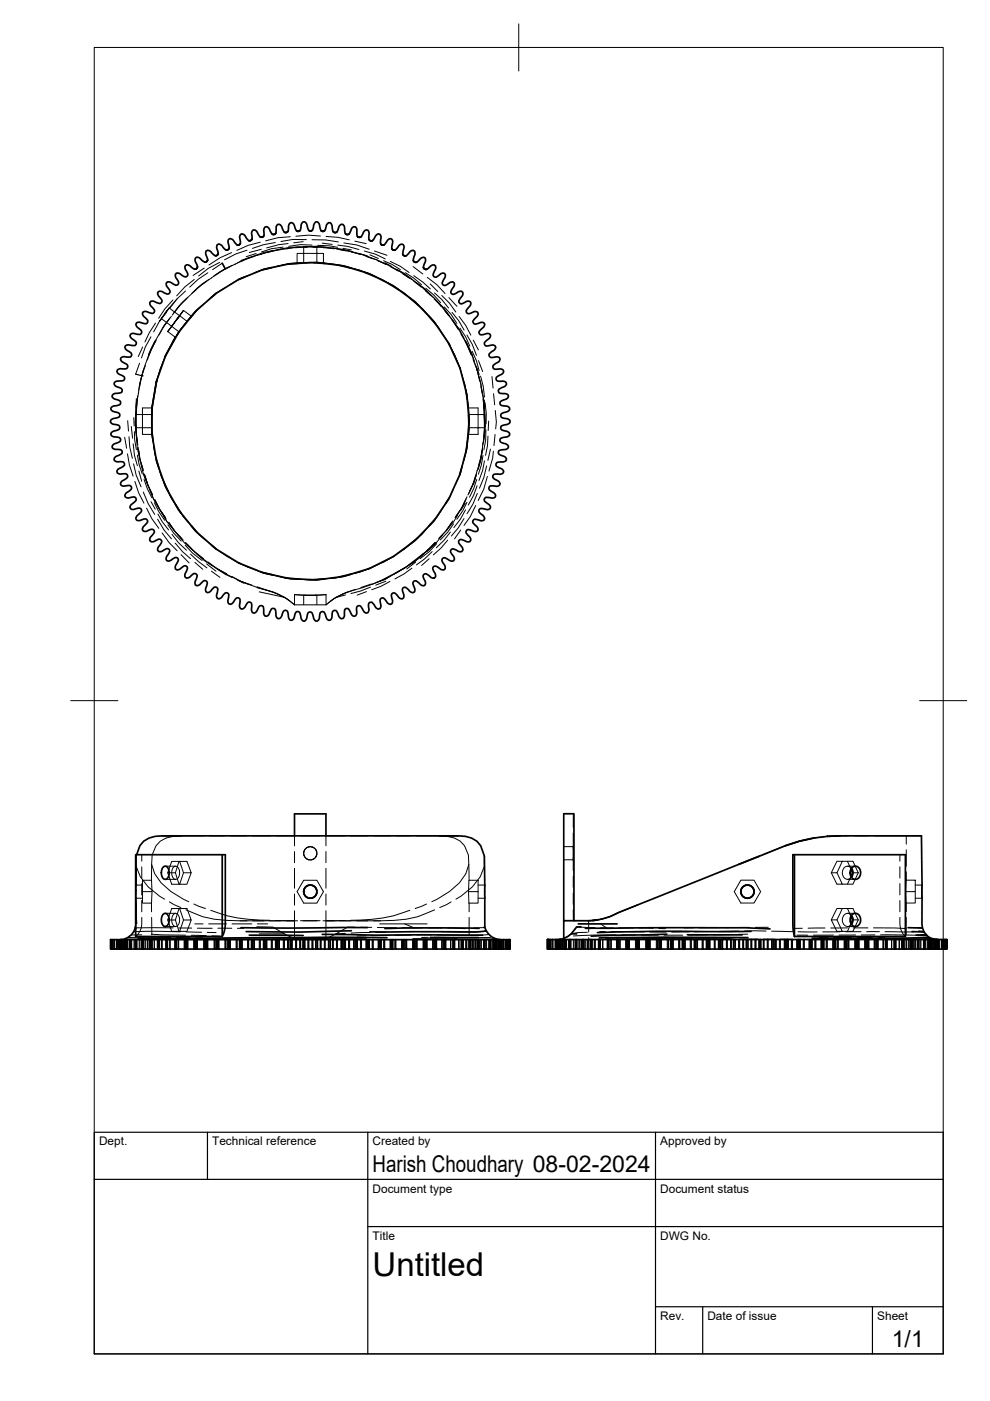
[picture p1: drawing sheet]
<svg xmlns="http://www.w3.org/2000/svg" width="210mm" height="297mm" viewBox="0 0 210 297" stroke-linecap="round" stroke-linejoin="round" font-family="sans-serif">
<defs><g id="words">
<text font-size="7" x="79" y="270.6">Untitled</text>
<g font-size="4.9">
<text x="79" y="248.5">Harish Choudhary 08-02-2024</text>
<text x="189.1" y="285.7">1/1</text>
</g>
<g font-size="2.5">
<text x="21" y="242.9">Dept.</text>
<text x="45" y="242.9">Technical reference</text>
<text x="79" y="242.9">Created by</text>
<text x="140" y="242.9">Approved by</text>
<text x="79" y="252.8">Document type</text>
<text x="140" y="252.8">Document status</text>
<text x="79" y="262.9">Title</text>
<text x="140" y="262.9">DWG No.</text>
<text x="140" y="279.9">Rev.</text>
<text x="150" y="279.9">Date of issue</text>
<text x="186" y="279.9">Sheet</text>
</g>
</g></defs>
<!-- layer: Visible -->
<g fill="none" stroke="#000" stroke-width=".36">
<path d="M35.5 59.8h.6l1.2 .7 .2-.1 .3-.2 .1-.4-.6-.8a.63 .63 0 0 1 0-1 .63 .63 0 0 1 .9 .1l1.1 .6a.56 .56 0 0 0 .5-.4 .56 .56 0 0 0-.1-.5l-.4-.6a.63 .63 0 0 1 .1-.9 .63 .63 0 0 1 .9 .1l.9 .7 .4-.1 .3-.5-.4-.9a.63 .63 0 0 1 .1-1 .63 .63 0 0 1 .9 .2l1 .8a.67 .67 0 0 0 .6-.5 .67 .67 0 0 0-.3-.7 .69 .69 0 0 1-.2-.9 .69 .69 0 0 1 .8-.3l1.3 1 .4-.2 .1-.6a1.08 1.08 0 0 1 .1-1.7l.6 .3 1 1 .6-.1 .1-.7a1.06 1.06 0 0 1 .2-1.6l.6 .2 1 1.2a.56 .56 0 0 0 .6-.8l-.2-.7a.63 .63 0 0 1 .4-.9 .63 .63 0 0 1 .8 .5l.8 .9a.57 .57 0 0 0 .6-.7v-.7a.63 .63 0 0 1 .3-.8 .63 .63 0 0 1 .8 .5l.8 1 .5-.1 .2-.6a1.05 1.05 0 0 1 .5-1.5l.5 .3 .7 1.2 .3 .1 .5-.3v-1a.63 .63 0 0 1 .5-.8 .63 .63 0 0 1 .8 .5l.5 1.2a.68 .68 0 0 0 .8-.2 .68 .68 0 0 0 .1-.8 .69 .69 0 0 1 .1-.9 .69 .69 0 0 1 .9 .1l.7 1.5a.67 .67 0 0 0 .8-.1 .67 .67 0 0 0 .1-.8 .68 .68 0 0 1 .2-.9 .68 .68 0 0 1 .9 .1l.6 1.6h.6l.3-.5a1.05 1.05 0 0 1 .9-1.3l.4 .4 .4 1.4a.65 .65 0 0 0 .8 0 .65 .65 0 0 0 .2-.7 .73 .73 0 0 1 .3-.8 .73 .73 0 0 1 .8 0l.4 1.7a.65 .65 0 0 0 .8 .1 .65 .65 0 0 0 .3-.7 .7 .7 0 0 1 .4-.8 .7 .7 0 0 1 .9 .2l.1 1.2 .3 .6h.3l.4-.1 .4-1a.62 .62 0 0 1 .7-.5 .62 .62 0 0 1 .5 .8l.1 1.3a.68 .68 0 0 0 .7 .1 .68 .68 0 0 0 .4-.7 .68 .68 0 0 1 .5-.8 .68 .68 0 0 1 .8 .4l.1 1.7a.56 .56 0 0 0 1-.2l.3-.6a.63 .63 0 0 1 .8-.5 .63 .63 0 0 1 .4 .9l-.1 1.2a.67 .67 0 0 0 .8 .2 .67 .67 0 0 0 .4-.6 .71 .71 0 0 1 .5-.6 .71 .71 0 0 1 .8 .2l-.1 1a.72 .72 0 0 0 .4 1.2l.4-.2 .6-.7a.63 .63 0 0 1 .9-.4 .63 .63 0 0 1 .2 .9l-.2 1.2 .3 .3h.5l.6-.7a.63 .63 0 0 1 .9-.3 .63 .63 0 0 1 .2 .9l-.3 1.1 .2 .3 .5 .1a2.89 2.89 0 0 1 1.6-1l.2 .1 .1 .4-.4 1.7a.68 .68 0 0 0 .6 .3 .68 .68 0 0 0 .6-.4 .69 .69 0 0 1 .8-.5 .69 .69 0 0 1 .6 .6l-.6 1.5 .1 .3 .6 .1 .8-.5a.63 .63 0 0 1 1-.2 .63 .63 0 0 1 0 1l-.6 1 .2 .3 .5 .2 .9-.5a.63 .63 0 0 1 .9-.1 .63 .63 0 0 1 0 1l-.6 .9 .1 .4 .5 .2 .9-.5a.63 .63 0 0 1 .9 0 .63 .63 0 0 1-.1 1l-.6 .9 .1 .4 .5 .2 .9-.4a.63 .63 0 0 1 .9 0 .63 .63 0 0 1-.2 1l-.7 1a.56 .56 0 0 0 .9 .4l.7-.2a.63 .63 0 0 1 .9 .1 .63 .63 0 0 1-.3 .9l-.7 .8v.4l.4 .3 1.1-.3a.62 .62 0 0 1 .9 .2 .62 .62 0 0 1-.3 .9l-.8 .9a.57 .57 0 0 0 .8 .6l.6-.2a.62 .62 0 0 1 .9 .2 .62 .62 0 0 1-.3 .9l-.9 .8a.67 .67 0 0 0 .4 .7 .67 .67 0 0 0 .7-.1 .73 .73 0 0 1 .8-.2 .73 .73 0 0 1 .5 .7l-.3 .4-1.1 .8a.55 .55 0 0 0 .4 .8l.7-.1a.72 .72 0 0 1 .8-.1 .72 .72 0 0 1 .4 .8l-.3 .3-1.1 .8a.55 .55 0 0 0 0 .6 .55 .55 0 0 0 .6 .2l.7-.1a.63 .63 0 0 1 .8 .4 .63 .63 0 0 1-.5 .8l-.9 .6-.1 .5 .3 .3h1a.63 .63 0 0 1 .9 .5 .63 .63 0 0 1-.6 .7l-1.1 .6a.67 .67 0 0 0 .2 .8 .67 .67 0 0 0 .8 0l.5 .1a.6 .6 0 0 1 .6 .6 .6 .6 0 0 1-.6 .6l-1.1 .4-.1 .5 .3 .4 1 .1a.63 .63 0 0 1 .8 .6 .63 .63 0 0 1-.7 .6l-1.1 .5a.66 .66 0 0 0 .1 .7 .66 .66 0 0 0 .7 .2 .73 .73 0 0 1 .8 .2 .73 .73 0 0 1 .1 .8l-.9 .4a.75 .75 0 0 0-.9 .5l.2 .6 1 .2a.63 .63 0 0 1 .7 .7 .63 .63 0 0 1-.8 .6l-1.2 .3a.67 .67 0 0 0 0 .7 .67 .67 0 0 0 .7 .3 .68 .68 0 0 1 .9 .3 .68 .68 0 0 1-.3 .9l-1.6 .4a.67 .67 0 0 0 0 .7 .67 .67 0 0 0 .6 .3 .69 .69 0 0 1 .8 .4 .69 .69 0 0 1-.2 .9l-1.7 .2a.56 .56 0 0 0 .3 1l.6 .2a.63 .63 0 0 1 .5 .8 .63 .63 0 0 1-.8 .4h-1.1l-.3 .3 .1 .6 .9 .5a.63 .63 0 0 1 .5 .8 .63 .63 0 0 1-.9 .4h-1.2a.67 .67 0 0 0-.2 .7 .67 .67 0 0 0 .6 .5 .73 .73 0 0 1 .7 .4 .73 .73 0 0 1-.2 .8h-1.8a.55 .55 0 0 0-.2 .8l.5 .4a.72 .72 0 0 1 .6 .5 .72 .72 0 0 1-.2 .8l-1.8-.2a.65 .65 0 0 0-.4 .7 .65 .65 0 0 0 .6 .6 .72 .72 0 0 1 .6 .5 .72 .72 0 0 1-.3 .8h-.4l-1.3-.3a.56 .56 0 0 0-.5 .4 .56 .56 0 0 0 .3 .6l.5 .5a.63 .63 0 0 1 .3 .9 .63 .63 0 0 1-.9 .1l-1.3-.3a.57 .57 0 0 0 0 1l.4 .5a.63 .63 0 0 1 .2 .9 .63 .63 0 0 1-.9 .1l-1.2-.4a.67 .67 0 0 0-.4 .6 .67 .67 0 0 0 .5 .6 .7 .7 0 0 1 .5 .7 .7 .7 0 0 1-.5 .7l-.9-.4a.81 .81 0 0 0-1.1-.1l-.2 .6 .6 .8a.63 .63 0 0 1 .1 .9 .63 .63 0 0 1-.9 0l-1-.6-.4 .1-.2 .6 .5 .9a.63 .63 0 0 1 .1 .9 .63 .63 0 0 1-1-.1l-1.1-.6a.56 .56 0 0 0-.4 .4 .56 .56 0 0 0 .1 .6l.3 .5a.63 .63 0 0 1 0 1 .63 .63 0 0 1-1-.2l-.9-.6h-.3l-.3 .5 .4 1a.63 .63 0 0 1-.1 .9 .63 .63 0 0 1-.9-.2l-1-.8a.67 .67 0 0 0-.6 .5 .67 .67 0 0 0 .3 .7 .69 .69 0 0 1 .2 .9 .69 .69 0 0 1-.8 .4l-1.3-1.1-.5 .3v.6a1.08 1.08 0 0 1-.2 1.6l-.6-.3-.9-1-.6 .2-.1 .6a1.06 1.06 0 0 1-.2 1.7l-.6-.3-1-1.1a.56 .56 0 0 0-.6 .8l.1 .6a.63 .63 0 0 1-.3 .9 .63 .63 0 0 1-.8-.4l-.8-1a.57 .57 0 0 0-.7 .7l.1 .7a.63 .63 0 0 1-.4 .8 .63 .63 0 0 1-.8-.4l-.7-1.1-.5 .1-.2 .6a1.05 1.05 0 0 1-.5 1.6l-.6-.4-.6-1.2-.4-.1-.4 .4-.1 1a.63 .63 0 0 1-.5 .8 .63 .63 0 0 1-.7-.6l-.6-1.1a.68 .68 0 0 0-.7 .2 .68 .68 0 0 0-.1 .7 .69 .69 0 0 1-.2 .9 .69 .69 0 0 1-.9 0l-.7-1.6a.67 .67 0 0 0-.7 .2 .67 .67 0 0 0-.1 .7 .68 .68 0 0 1-.3 .9 .68 .68 0 0 1-.8-.1l-.7-1.6h-.6l-.2 .5a1.05 1.05 0 0 1-.9 1.4l-.4-.5-.4-1.4a.65 .65 0 0 0-.8 0 .65 .65 0 0 0-.2 .7 .73 .73 0 0 1-.3 .8 .73 .73 0 0 1-.8 0l-.4-1.7a.65 .65 0 0 0-.8-.1 .65 .65 0 0 0-.4 .7 .7 .7 0 0 1-.3 .8 .7 .7 0 0 1-.9-.2l-.1-1.2-.3-.5-.4-.1-.3 .2-.4 .9a.62 .62 0 0 1-.7 .5 .62 .62 0 0 1-.5-.8l-.1-1.2a.68 .68 0 0 0-.8-.1 .68 .68 0 0 0-.3 .6 .68 .68 0 0 1-.5 .8 .68 .68 0 0 1-.8-.4l-.1-1.6a.56 .56 0 0 0-1 .1l-.3 .6a.63 .63 0 0 1-.8 .5 .63 .63 0 0 1-.4-.9v-1.2a.67 .67 0 0 0-.7-.2 .67 .67 0 0 0-.4 .6 .71 .71 0 0 1-.5 .7 .71 .71 0 0 1-.8-.3v-1a.72 .72 0 0 0-.4-1.1l-.3 .1-.6 .7a.63 .63 0 0 1-.9 .4 .63 .63 0 0 1-.2-.9l.2-1.1-.3-.4h-.5l-.7 .8a.63 .63 0 0 1-.9 .3 .63 .63 0 0 1-.2-1l.4-1-.2-.4-.5-.1a2.89 2.89 0 0 1-1.6 1.1l-.3-.2-.1-.4 .5-1.7a.68 .68 0 0 0-.7-.3 .68 .68 0 0 0-.6 .5 .69 .69 0 0 1-.7 .5 .69 .69 0 0 1-.6-.7l.6-1.4-.2-.4-.6-.1-.8 .6a.63 .63 0 0 1-.9 .1 .63 .63 0 0 1 0-.9l.5-1-.1-.4-.6-.2-.8 .6a.63 .63 0 0 1-.9 0 .63 .63 0 0 1 0-.9l.6-1-.1-.4-.6-.2-.8 .5a.63 .63 0 0 1-1 0 .63 .63 0 0 1 .2-.9l.6-1-.2-.4-.4-.2-.9 .5a.63 .63 0 0 1-1-.1 .63 .63 0 0 1 .2-.9l.7-1.1a.56 .56 0 0 0-.9-.4l-.6 .3a.63 .63 0 0 1-.9-.1 .63 .63 0 0 1 .2-1l.8-.8-.1-.4-.3-.3-1.1 .3a.62 .62 0 0 1-.9-.2 .62 .62 0 0 1 .3-.9l.8-.9a.57 .57 0 0 0-.8-.5l-.7 .2a.62 .62 0 0 1-.9-.3 .62 .62 0 0 1 .4-.8l.9-.9a.67 .67 0 0 0-.4-.7 .67 .67 0 0 0-.8 .2 .73 .73 0 0 1-.8 .1 .73 .73 0 0 1-.4-.7l.3-.4 1-.8a.55 .55 0 0 0-.3-.8l-.7 .1a.72 .72 0 0 1-.8 .1 .72 .72 0 0 1-.4-.8l.3-.3 1.1-.8a.55 .55 0 0 0-.1-.6 .55 .55 0 0 0-.6-.2l-.6 .1a.63 .63 0 0 1-.9-.4 .63 .63 0 0 1 .5-.8l1-.6 .1-.4-.4-.4h-1a.63 .63 0 0 1-.8-.4 .63 .63 0 0 1 .6-.8l1.1-.6a.67 .67 0 0 0-.2-.7 .67 .67 0 0 0-.8-.1h-.5a.6 .6 0 0 1-.6-.7 .6 .6 0 0 1 .6-.5l1-.5 .2-.5-.3-.3-1-.2a.63 .63 0 0 1-.8-.5 .63 .63 0 0 1 .7-.7l1.1-.5a.66 .66 0 0 0-.1-.7 .66 .66 0 0 0-.7-.2 .73 .73 0 0 1-.8-.2 .73 .73 0 0 1-.1-.8l.9-.3a.75 .75 0 0 0 .9-.6l-.3-.5-.9-.3a.63 .63 0 0 1-.7-.7 .63 .63 0 0 1 .8-.6l1.2-.3a.67 .67 0 0 0 0-.7 .67 .67 0 0 0-.8-.3 .68 .68 0 0 1-.8-.3 .68 .68 0 0 1 .2-.9l1.7-.3a.67 .67 0 0 0 0-.8 .67 .67 0 0 0-.7-.3 .69 .69 0 0 1-.8-.4 .69 .69 0 0 1 .3-.8l1.6-.3a.56 .56 0 0 0-.2-.9l-.6-.3a.63 .63 0 0 1-.6-.8 .63 .63 0 0 1 .9-.4h1.1l.3-.3-.2-.6-.8-.5a.63 .63 0 0 1-.5-.8 .63 .63 0 0 1 .9-.4h1.2a.67 .67 0 0 0 .2-.7 .67 .67 0 0 0-.6-.4 .73 .73 0 0 1-.7-.5 .73 .73 0 0 1 .2-.8l1.7 .1a.55 .55 0 0 0 .3-.9l-.5-.4a.72 .72 0 0 1-.6-.5 .72 .72 0 0 1 .2-.8l1.8 .2a.65 .65 0 0 0 .3-.7 .65 .65 0 0 0-.5-.5 .72 .72 0 0 1-.6-.6 .72 .72 0 0 1 .3-.7l.4-.1 1.3 .4a.56 .56 0 0 0 .4-.5 .56 .56 0 0 0-.2-.6l-.5-.4a.63 .63 0 0 1-.3-.9 .63 .63 0 0 1 .9-.2l1.2 .3a.57 .57 0 0 0 .1-1l-.4-.4a.63 .63 0 0 1-.3-1 .63 .63 0 0 1 1 0l1.2 .3a.67 .67 0 0 0 .4-.6 .67 .67 0 0 0-.5-.6 .7 .7 0 0 1-.5-.7 .7 .7 0 0 1 .5-.6l.9 .3a.81 .81 0 0 0 1.1 .1l.1-.6-.7-1.1-.1-.5zM41.2 57.1h.2M41.6 57l-.2 .1M41.7 56.9h.1M41.8 56.8h.1M41.8 56.6v.1M41.9 56.5v.1M43.5 55.6h.1M43.6 55.5v.1M43.8 55.5h-.1M43.9 55.4h.1M44 55.3h.1"/>
<path d="M44 55.1v.1M45.7 54.2h.1M45.8 54.2h.1M46 54.2h-.1M46.1 54.1h-.1M46.1 54v.1M46.2 53.9v.1M46.2 53.8v.1M47.1 55.8l.7 1.2M48 53h.1M48.1 53h.1M48.3 53h-.1"/>
<path d="M48.3 52.9h.1M48.5 52.8l-.1 .1M48.5 52.8h.1M48.6 52.6v.1M50.3 52h.1M50.5 52h.1M50.6 51.9h.1M50.7 51.9h.1M50.8 51.8h.1M50.9 51.7h.1M51 51.6h-.1M51.8 58.7l-1.3 .6"/>
<path d="M52.8 51h.1M52.9 51h.1M53 51h.1M53.1 51h.1M53.3 50.9l-.1 .1M53.4 50.8l-.1 .1M53.4 50.7v.1M55.2 50.3h.1M55.4 50.3h.1M55.5 50.3h.1M55.6 50.3h.1M55.8 50.2h-.1"/>
<path d="M55.8 50.1v.1M55.9 50h.1M57.7 56.7l-2.1 .5M57.8 49.7h.1M57.9 49.7h.1M58.1 49.7h-.1M58.2 49.7h-.1M58.3 49.6v.1M58.4 49.6h.1M58.5 49.5h-.1M60.3 49.2l.1 .1M60.5 49.3h.1"/>
<path d="M60.6 49.3h.1M60.7 49.3h.1M60.9 49.2l-.1 .1M61 49.2h-.1M61 49.1h.1M62.9 49h.1M63 49l.1 .1M63.1 49.1h.1M63.3 49.1h.1M63.3 55.8l-2.3 .2M63.4 49h.1M63.5 48.9v.1"/>
<path d="M63.6 48.9h.1M64.4 52.3h.1M64.8 52.3h.2M65.5 48.9h.1M65.6 48.9h.1M65.7 49h.1M65.8 49h.1M66 48.9h.1M66.1 48.9h.1M66.2 48.8h.1M66.5 55.7l2.4 .2M67.2 55.7h.1"/>
<path d="M68.1 48.9v.1M68.2 49h.1M68.3 49.1h.2M68.6 49v.1M68.7 49h.1M68.8 48.9h.1M70.7 49.2h.1M70.8 49.2v.1M70.9 49.3h.1M71 49.3h.1M71.1 49.3h.1M71.3 49.3h.1"/>
<path d="M71.4 49.2h.1M72 56.3l2.4 .5M73.3 49.6h.1M73.4 49.6v.1M73.4 49.7h.1M73.6 49.7h.1M73.7 49.7h.1M73.9 49.7h-.1M74 49.6l-.1 .1M75.8 50.1v.1M75.9 50.2h.1M76 50.3h.1"/>
<path d="M76.1 50.3h.1M76.2 50.3h.1M76.3 50.3h.1M76.5 50.2v.1M77.3 57.7l2.3 1M78.3 50.8v.1M78.4 50.9v.1M78.5 51h.1M78.6 51.1h.1M78.7 51.1h.1M78.8 51.1h.1M79 51h.1"/>
<path d="M80.7 51.7l.1 .1M80.8 51.8l.1 .1M80.9 51.9h.1M81 52h.1M81.1 52h.1M81.3 52h.1M81.4 51.9v.1M83.1 52.8h.1M83.2 52.9h.1M83.3 52.9v.1M83.4 53h.1M83.5 53v.1"/>
<path d="M83.7 53l-.1 .1M83.8 53h-.1M85.4 54h.1M85.5 54.1h.1M85.6 54.2h.1M85.7 54.2h.1M85.8 54.2v.1M85.9 54.3h.1M86 54.2h.1M87.7 55.3h.1M87.7 55.4h.1M87.8 55.5l.1 .1"/>
<path d="M88 55.6h.1M88.1 55.6h.1M88.2 55.6h.1M89.8 56.6v.2M89.8 56.8l.1 .1M89.9 56.9v.1M90 57.1h.1M90.1 57.1h.1M90.3 57.1h.1M90.5 57.1h-.1M32.9 72.3l-1.4 2.9M35.1 75.3l-.1 .4"/>
<path d="M37.2 71.5l-2.1 3.9M37.8 67.3l-.1 .1M37.9 70.4v.1M38.1 70.2l-.5 .7M41.7 65.8l-1.3 1.6M45.8 62.2l-1 .8M82.3 60.1l2.1 1.3M86.9 63.2l1.9 1.6M90.9 67l1.6 1.9M95.1 72.7l.3 .5M97.5 77.9l.1 .2M98.7 72.3l1.3 2.9"/>
<path d="M101.1 78.3l.1 .2M29 85.4l-.2 2.5M32.2 91.7l.3 1.9M32.3 86.3l-.1 1.1M33.1 97l.5 2M33.2 80.8l-1 5.7M33.3 80.5l-.1 .5M97.8 99.4l-.3 1.3M98.7 82.6l.4 2.1M99.1 93.5l-.3 2M99.4 88v2.1M99.5 89.3h.1"/>
<path d="M102.6 84.9l.2 5.4M102.8 90.4v.1M34.7 102.2l.9 1.9M37.2 107l1.2 1.8M40.6 111.4l1.2 1.5M44.9 115.6l1 .8M50.5 119.3l.3 .1M83.5 117.9l-.1 .1M88.6 114l-1.6 1.4M89.9 117.4l-1.3 1M92.3 110l-1.3 1.5M92.5 115.1l-1.9 1.7"/>
<path d="M95.2 105.6l-.6 1M55.6 121.4l2.2 .5M61 122.6l2.4 .2M69 122.7l-2.5 .2M74.5 121.7l-2.5 .6M78.5 120.5l-.4 .1M34.4 177.2h4.1M62.4 177.2v-4.6h6.7v4.6M93.1 177.2h4M172.6 177.7l-3.1 .6-3 1M178.2 177.2l-2.7 .1M23.4 199.2l.1 2z"/>
<path d="M23.5 199.2h.3M23.5 199.2v2h.3M23.8 199.2h.4M23.8 199.2v2M23.8 199.2v2h.4M24.2 199.2h.6M24.2 199.2l.1 2M24.3 199.2v2h.5M24.8 199.2h.7M24.8 199.2l.1 2M24.9 199.2v2h.6M25.5 199.2h1"/>
<path d="M25.5 199.2l.2 2M25.7 199.2v2h.8M26.5 199.2h1.1M26.5 199.2l.1 2M26.6 199.2v2h1M27.6 199.2h1.2M27.6 199.2v2h.1M27.7 199.2v2h1.1M28.7 196.7l.1 .1M28.8 196.2a3.4 3.4 0 0 1-3.4 3M28.8 199.2h1.4M28.8 199.2v2h.2"/>
<path d="M29 181.2a4.3 4.3 0 0 1 3.9-3.9l64.2-.1a5 5 0 0 1 5.6 4.3l.1 14.4a3.4 3.4 0 0 0 3.3 3.3M29 199.2v2h1.2M30.2 199.2h1.5M30.2 199.2v2h.2M30.4 199.2v2h1.3M31.7 199.2h1.7M31.7 199.2v2h.2M31.9 199.2v2h1.5v-2M33.4 199.2h1.9M33.4 199.2v2h.3M33.7 199.2v2h1.5M34.6 183.9a.74 .74 0 0 1 .8-.2 .74 .74 0 0 1 .4 .8 1.35 1.35 0 0 1-.9 1.9 1.87 1.87 0 0 1-.3-2.5z"/>
<path d="M34.6 193.9a.73 .73 0 0 1 .8-.1 .73 .73 0 0 1 .4 .7 1.51 1.51 0 0 1-.8 2 1.67 1.67 0 0 1-.4-2.6zM35.2 199.2v2M35.3 199.2h1.9M35.3 199.2v2h.2M35.5 199.2v2h1.7M37.2 199.2v2M37.2 199.2h2.1M37.2 199.2v2h.2M37.4 199.2v2h1.8M39.2 199.2v2M39.3 199.2h1.9M39.3 199.2v2h.2"/>
<path d="M39.5 199.2v2h1.7M41.2 199.2v2h.2M41.2 199.2h.2M41.4 199.2h.3M41.4 199.2v2M41.4 199.2v2h.3M41.7 199.2h1.6M41.7 199.2v2h1.6M43.3 199.2h.3M43.3 199.2v2h.3M43.6 199.2h.4M43.6 199.2v2"/>
<path d="M43.7 199.2v2h.3M44 199.2h1.6M44 199.2v2h1.6M45.6 199.2h.3M45.6 199.2v2h.3M45.9 199.2h.2M45.9 199.2v2M46.1 199.2h.3M46.1 199.2v2h.3M46.4 199.2h1.5M46.4 199.2v2h1.5M47.1 181.2h-18.3v17.4h18.3"/>
<path d="M47.1 181.2h.7v14.7a5.6 5.6 0 0 1-.7 2.7zM47.9 199.2h.4M47.9 199.2v2h.4M48.3 199.2h.2M48.3 199.2v2M48.5 199.2h.3M48.5 199.2v2h.3M48.8 199.2h1.4M48.8 199.2v2h1.4M50.2 199.2h.6M50.2 199.2v2h.6M50.8 199.2h1.9"/>
<path d="M50.8 199.2v2M51 199.2v2h.3M51.3 199.2v2h1.4M52.7 199.2h.6M52.7 199.2v2h.6M52.9 198.3h11.4M53.3 199.2h1.8M53.3 199.2v2M53.6 199.2v2h.3M53.9 199.2v2h1.2M55.1 199.2h.8M55.1 199.2v2h.8"/>
<path d="M55.9 199.2h1.8M55.9 199.2v2M56.2 199.2v2h.3M56.5 199.2v2h1.2M57.7 199.2h.8M57.7 199.2v2h.8M58.5 199.2h.4M58.5 199.2v2M58.9 199.2h1.3M58.9 199.2v2h.3M59.2 199.2v2h1M60.2 199.2h.9"/>
<path d="M60.2 199.2v2h.9M61.1 199.2h1.7M61.1 199.2v2h.5M61.6 199.2v2h.3M61.9 199.2v2h.9M62.8 199.2h.9M62.8 199.2v2h.9M63.7 199.2h1.7M63.7 199.2v2h.6M64.3 199.2v2h.3M64.4 188.7v.7M64.5 189.5v.2"/>
<path d="M64.5 188.4v.2M64.6 189.8l.4 .4M64.6 199.2v2h.8M65 187.9l-.4 .4M65.2 190.3l.2 .1M65.4 187.7l-.2 .1M65.4 199.2h.9M65.4 199.2v2h.9M65.5 190.4h.6M65.5 187.7h.6M66.2 187.7l.2 .1M66.3 199.2h1.7"/>
<path d="M66.3 199.2v2h.7M66.4 190.3l-.2 .1M66.5 187.9l.5 .4M67 189.8l-.5 .4M67 199.2v2h.3M67 188.4l.1 .2M67.1 189.5l-.1 .2M67.1 188.7v.7M67.3 199.2v2h.7M68 199.2h.9M68 199.2v2h.9M68.3 198.1l11.3 .2h22.7"/>
<path d="M68.9 199.2h1.7M68.9 199.2v2h.8M69.7 199.2v2h.3M70 199.2v2h.6M70.6 199.2h.9M70.6 199.2v2h.9M71.5 199.2h1.2M71.5 199.2v2h.9M72.4 199.2v2h.3M72.7 199.2h.5M72.7 199.2v2h.5M73.1 199.2v2"/>
<path d="M73.2 199.2h.9M73.2 199.2v2h.9M74.1 199.2h1.3M74.1 199.2v2h.9M74.5 197.3a322.1 322.1 0 0 1-22.3 .2M75 199.2v2h.4M75.4 199.2h.3M75.4 199.2v2h.3M75.7 199.2v2M75.7 199.2h.9M75.7 199.2v2h.9M76.6 199.2h1.4"/>
<path d="M76.6 199.2v2h1.1M77.6 199.1h-36.7M77.7 199.2v2h.3M77.9 196.7h-26.8M78 199.2h.3M78 199.2v2h1.1M78.3 199.2h.8M78.3 199.2v2M79.1 199.2h1.5M79.1 199.2v2h1.1M80.2 199.2v2h.4M80.6 199.2h.2"/>
<path d="M80.6 199.2v2h.9M80.8 199.2h.7M80.8 199.2v2M81.5 199.2h1.8M81.5 199.2v2h1.3M82.1 198.8l-13.1-.1-39.7 .2M82.8 199.2v2h.3M83.1 199.2v2h.8M83.3 199.2h.6M83.3 199.2v2M83.9 199.2h1.6M83.9 199.2v2h1.3"/>
<path d="M85.2 199.2v2h.3M85.5 199.2h.2M85.5 199.2v2h.7M85.7 199.2h.5M85.7 199.2v2M86.2 199.2h1.7M86.2 199.2v2h1.4M87.6 199.1h9.3M87.6 199.2v2h.3M87.9 199.2h.1M87.9 199.2v2h.5M88 199.2h.4"/>
<path d="M88 199.2v2M88.4 199.2h1.7M88.4 199.2v2h1.5M89.9 199.2v2h.2M90.1 199.2h.1M90.1 199.2l.1 2M90.2 199.2h.3M90.2 199.2v2M90.5 199.2h1.8M90.5 199.2v2h1.6M91.2 198.8h10.2M92.1 199.2v2h.2"/>
<path d="M92.3 199.2h.2M92.3 199.2l.1 2M92.4 199.2v2M92.5 199.2h1.9M92.5 199.2v2h1.6M94.1 199.2v2h.3M94.4 199.2v2M94.4 199.2h.1M94.4 199.2h1.7M94.4 199.2v2h1.7M96.1 199.2h.3M96.1 199.2v2h.2"/>
<path d="M96.3 199.2l.1 2M96.4 199.2h1.7M96.4 199.2v2M97.9 199.2v2h.2M98.1 199.2v2M98.1 199.2h.1M98.1 199.2h10M99.6 199.2v2h.2v-2M101.2 199.2v2h.2v-2M101.6 196.8l-11.6-.1-8.4 .2M102.6 199.2v2h.2v-2M102.6 196.6l.2 .1"/>
<path d="M103.1 197.4l-2.1 .2h-22.6M103.9 199.2v2h.1v-2M105 199.2v2h.1v-2M105.2 199.1h-.9M105.9 199.2v2l.1-2M106.7 199.2v2l.1-2M107.3 199.2v2l.1-2M107.8 199.2v2v-2M108 199.2v2l.1-2M108.1 199.2v2zM116.1 199.2h.1M116.1 199.2v2"/>
<path d="M116.1 199.2v2h.1M116.2 199.2h.4M116.2 199.2l.1 2M116.3 199.2v2h.3M116.6 199.2h.5M116.6 199.2v2M116.6 199.2v2h.5M117.1 199.2h.7M117.1 199.2l.1 2M117.2 199.2v2h.6M117.8 199.2h.8M117.8 199.2l.1 2"/>
<path d="M117.9 199.2v2h.7M118.6 199.2h1M118.6 199.2l.1 2M118.7 199.2v2h.9M119.5 195.2v-22.7h2.2v22.7M119.5 199l-1.4 .2M119.6 199.2h1.2M119.6 199.2v2h.2M119.8 199.2v2h1M120.8 199.2h1.3M120.8 199.2v2h.1M120.9 199.2v2h1.2"/>
<path d="M121.1 198h1.2M122.1 199.2h1.5M122.1 199.2v2h.2M122.3 199.2v2h1.3M122.6 195.9h8.1M123.2 196.5h-.9l-1.2 1.5-1.6 1M123.6 199.2h1.6M123.6 199.2v2h.2M123.8 199.2v2h1.4M124.1 196.8l34-.1 5.2 .2M125.2 199.2h1.7M125.2 199.2v2h.2"/>
<path d="M125.4 199.2v2h1.5M126.2 195.1l-.6 .1M126.9 199.2h.3M126.9 199.2v2M127 199.2v2h.2M127.2 199.2h1.6M127.2 199.2v2h1.6M128.8 199.2h.3M128.8 199.2v2M128.8 199.2v2h.3M129.1 199.2h1.7M129.1 199.2v2h1.7"/>
<path d="M130.8 199.2h.3M130.8 199.2v2M130.8 199.2v2h.3M131.1 199.2h1.7M131.1 199.2v2h1.7M132.8 199.2l.1 2M132.8 199.2h.1M132.9 199.2v2M132.9 199.2h2.2M132.9 199.2v2h.3M133.2 199.2v2h1.7M134.9 199.2v2h.2"/>
<path d="M135.1 199.2h.3M135.1 199.2v2M135.2 199.2v2h.2M135.4 199.2h1.7M135.4 199.2v2h1.7M137.1 199.2h.3M137.1 199.2v2h.3M137.4 199.2h.1M137.4 199.2v2M137.5 199.2h.3M137.5 199.2v2h.3M137.8 199.2h2"/>
<path d="M137.8 199.2v2h1.5M139.3 199.2v2h.5M139.8 199.2h.4M139.8 199.2v2M139.9 199.2v2h.3M140.2 199.2h1.5M140.2 199.2v2h1.5M141.4 198.1l-16.1 .4M141.7 199.2h.5M141.7 199.2v2h.5M142.2 199.2h.5M142.2 199.2v2"/>
<path d="M142.4 199.2v2h.3M142.7 199.2h1.4M142.7 199.2v2h1.4M144.1 199.2h.6M144.1 199.2v2h.6M144.7 199.2h.2M144.7 199.2v2M144.9 199.2h2.4M144.9 199.2v2h.3M145.2 199.2v2h1.3M145.7 198.2h11.7M146.5 199.2v2h.8"/>
<path d="M147.3 199.2h.5M147.3 199.2v2M147.5 199.2v2h.3M147.8 199.2h1.2M147.8 199.2v2h1.2M149 199.2h.9M149 199.2v2h.9M149.9 199.2h.6M149.9 199.2v2M150.2 199.2v2h.3M150.5 199.2h1.9M150.5 199.2v2h1.1"/>
<path d="M151.6 199.2v2h.8M152.4 199.2h.8M152.4 199.2v2h.4M152.5 199.2v2M152.8 199.2v2h.4M153.2 199.2h1.8M153.2 199.2v2h1M154.2 199.2v2h.8M155 199.2h.9M155 199.2v2h.5M155 199.1h-26.6M155.5 199.2v2h.4"/>
<path d="M155.9 199.2h.9M155.9 199.2v2h.9M156.8 199.2h.8M156.8 199.2v2h.8M157.1 188.7v.7M157.1 189.5l.1 .2M157.2 188.4l-.1 .2M157.3 189.8l.5 .4M157.6 199.2h.6M157.6 199.2v2h.6M157.8 187.9l-.5 .4M157.8 190.3l.3 .1"/>
<path d="M158.1 187.7l-.3 .1M158.2 187.7h.6M158.2 190.4h.6M158.2 199.2h2M158.2 199.2v2h.4M158.6 198.8l-17.6-.1-13.9 .1M158.6 199.2v2h.7M158.9 187.7l.2 .1M159.1 190.3l-.2 .1M159.2 187.9l.5 .4M159.2 197.5l-20-.1-12.5 .3M159.3 199.2v2h.9"/>
<path d="M159.7 189.8l-.5 .4M159.7 188.4l.1 .2M159.8 189.5l-.1 .2M159.8 188.7v.7M160.2 199.2h1.1M160.2 199.2v2h.8M161 199.2v2h.3M161 181.5l-4.4 1.8M161.3 199.2h.6M161.3 199.2v2h.6M161.9 199.2h.9M161.9 199.2v2h.9"/>
<path d="M162.8 199.2h.9M162.8 199.2v2h.9M163.7 199.2h1.7M163.7 199.2v2h.3M164 199.2v2h.5M164.5 199.2v2h.9M165.4 199.2h1.3M165.4 199.2v2h.9M166.3 199.2v2h.4v-2M166.7 199.2h.4M167 199.2v2M167.1 199.2h.9"/>
<path d="M167.1 199.2v2h.9M168 199.2h1.3M168 199.2v2h1M168.1 181.2h.3v17.4l-.3-2.7zM168.4 181.2h23.6v17.4h-23.6M169 199.2v2h.3v-2M169.3 199.2h.3M169.6 199.2v2M169.6 199.2h.9M169.6 199.2v2h.9M170.5 199.2h1.1M170.5 199.2v2h1.1"/>
<path d="M171.6 199.2h1.3M171.6 199.2v2h.3M171.9 199.2v2h.2M172.1 199.2v2M172.2 198.9l24.8-.1a3.5 3.5 0 0 1-1.5-2.9l-.1-18.7h-12.6a40.3 40.3 0 0 0-16.3 2.1l-35.3 14.1a15.1 15.1 0 0 1-8.6 1.8h-3.1v3.8M172.9 199.2h1.6M172.9 199.2v2h1.2M174.1 199.2v2h.4M174.5 199.2h.2M174.5 199.2v2h.2M174.7 199.2h.6M174.7 199.2v2"/>
<path d="M175.3 199.2h1.3M175.3 199.2v2h1.3M176.6 199.2h1.1M176.6 199.2v2h.3v-2M177.1 199.2v2M177.7 199.2h1.6M177.7 199.2v2h1.3M179 199.2v2h.3M179.3 199.2h.6M179.3 199.2v2h.2M179.5 199.2v2M179.9 199.2h1.5"/>
<path d="M179.9 199.2v2h1.5M180.4 184.3l.4 .7M180.4 194.3l.4 .7M180.5 184.1l.3 .9-.3 1M180.5 194.1l.3 .9-.3 1M180.6 184.1a1.11 1.11 0 0 1 1.3-.3 1.11 1.11 0 0 1 .6 1.2 1.15 1.15 0 0 1-1.1 1.4 1.15 1.15 0 0 1-1.2-1.4zM180.7 193.9a1.18 1.18 0 0 1 1.4 .1 1.18 1.18 0 0 1 .4 1.3 1.13 1.13 0 0 1-1.3 1.1 1.13 1.13 0 0 1-1-1.4l.2-.7zM180.8 185h.1M180.8 185l-.4 .8M180.8 195h.1M180.8 195l-.4 .8M181.4 199.2h.4"/>
<path d="M181.4 199.2v2h.3v-2M181.8 199.2h.3M181.8 199.2v2M182.1 199.2h1.5M182.1 199.2v2h1.5M183.6 199.2h.3M183.6 199.2v2h.3M183.9 199.2v2M183.9 199.2h.3M184.2 199.2h1.5M184.2 199.2v2h1.5M185.7 199.2h.3"/>
<path d="M185.7 199.2v2h.3v-2M186 199.2v2M186 199.2h.1M186.1 199.2h1.6M186.1 199.2v2h1.6M187.7 199.2h2M187.7 199.2v2h.3M188 199.2v2zM189.7 199.2h1.7M189.7 199.2v2h.2M189.9 199.2v2zM191.4 199.2h.2"/>
<path d="M191.4 199.2v2h.2v-2M191.6 199.2h1.6M191.6 199.2v2h1.4M192.5 196.7h3.1M193 199.2v2h.2v-2M193.2 199.2h1.5M193.4 197.5l2.5 .1M194.2 198.3h2.4M194.5 199.2v2h.2v-2M194.7 199.2h1.3M194.8 199.2h.1M195.9 199.2v2h.1v-2"/>
<path d="M196 199.2h1.2M196.7 199.2h.1M196.9 198.7l1 .4M197.1 199.2v2h.1v-2M197.2 199.2h3.5M197.6 199.2h.1M197.9 199.1h-8.5M197.9 199.1l1 .1M198.1 199.2v2l.1-2M198.5 199.2h.1zM198.7 199.2h.1M198.9 199.2v2l.2-2"/>
<path d="M199.6 199.2v2l.1-2M200.2 199.2v2v-2M200.5 199.2v2l.1-2M200.7 199.2v2zM35.2 201.2h.1M37.2 201.2h.1M39.2 201.2h.1M41.4 201.2h.1M43.6 201.2h.1M45.9 201.2h.2M48.3 201.2h.2M50.8 201.2h.2"/>
<path d="M53.3 201.2h.3M55.9 201.2h.3M58.5 201.2h.1M58.5 201.2h.4M90.2 201.2h.3M92.4 201.2h.1M94.4 201.2h.1M96.4 201.2h1.5M98.1 201.2h1.5M99.8 201.2h1.4M101.4 201.2h1.2M102.8 201.2h1.1"/>
<path d="M104 201.2h1M105.1 201.2h.8M106 201.2h.7M106.8 201.2h.5M107.4 201.2h.4M107.8 201.2h.2M108.1 201.2h.1M126.9 201.2h.1M128.8 201.2h.1M130.8 201.2h.1M132.9 201.2h.1M135.1 201.2h.1"/>
<path d="M137.4 201.2h.1M139.8 201.2h.1M142.2 201.2h.2M144.7 201.2h.2M147.3 201.2h.2M149.9 201.2h.3M166.7 201.2h.3M167 201.2h.1M169.3 201.2h.3M169.6 201.2h.1M172.1 201.2h.8M174.7 201.2h.6"/>
<path d="M176.9 201.2h.2M177.1 201.2h.6M179.5 201.2h.4M181.7 201.2h.1M181.8 201.2h.3M183.9 201.2h.3M186 201.2h.1M188 201.2h1.7M189.9 201.2h1.5M193.2 201.2h1.3M194.7 201.2h1.2M196 201.2h1.1"/>
<path d="M197.2 201.2h.9M198.2 201.2h.7M199.1 201.2h.5M199.7 201.2h.5M200.2 201.2h.3M200.6 201.2h.1"/>
<circle cx="65.8" cy="89.3" r="33.7"/>
<circle cx="65.8" cy="189.1" r="1.4"/>
<circle cx="158.5" cy="189" r="1.4"/>
</g>
<!-- layer: Hidden -->
<g fill="none" stroke="#000" stroke-width=".21">
<path d="M41.2 59.3l-2 1.6-1.7 1.8M41.5 57v.1M41.6 57l-.2 .1M41.7 56.9l-.1 .1M41.8 56.8l-.1 .1M41.8 56.7v.1M41.8 56.6l-.1 .3M43.3 56.8l-2.4 1.6M43.5 55.6l.2-.1-.4 .1h.2M43.8 59.7l-1.8 1.3-1.7 1.6M44 55.3l-.1 .1M44 55.2v.1"/>
<path d="M44 55.1v-.1l-.1 .4M44.1 57.8l-2.1 1.4-1.8 1.7M44.3 59.3l-1.5 .9-2.1 2M45.7 54.2h.1M46.1 54.1l-.3 .1M46.2 53.8l.1-.1-.3 .4-.4 .1h.1M46.2 53.9l-.1 .1M46.6 55.6l-2.4 1.3-2.1 1.6M47.1 55.8l-2 1.4M47.8 57h.1M47.8 57l-2 1.3M48 53h.1"/>
<path d="M48.2 53h.1M48.3 52.9v.1M48.4 52.9h-.1M48.5 52.8h.1M48.6 52.7l-.1 .1M48.6 52.6v-.1l-.3 .5h-.4h.1M48.7 56.6l-2.1 1-3.8 2.6-1.7 1.7M49.1 53.6l-2.4 1-2.4 1.6M49.2 56.3l-1.4 .7-2.6 1.6M50 56l-2.2 1M50.5 59.3l-1.8 1.1M50.6 51.9l-.1 .1"/>
<path d="M50.7 51.9h-.1M50.8 51.8l-.1 .1M50.9 51.6l-.1 .2M51 51.6v-.1a.54 .54 0 0 1-.8 .4l.3 .1M52.4 53.1l-2.4 .7-2.4 1.3M52.4 58.5l-2 .8M52.9 54.6l-1.8 .6M52.9 51h.1M53 58.3l-1.2 .4M53.1 51h.1M53.2 51h.1M53.3 50.9h.1"/>
<path d="M53.4 50.7v-.1a.53 .53 0 0 1-.7 .4h.2M53.4 50.8h.1M53.9 54.4l-2.1 .7-2.1 1M54.3 53.7l-2.1 .7M54.7 54.1l-1.5 .4-2.9 1.3M55.2 51.4l-2.6 .6-2.4 1.1M55.3 50.3h.2M55.4 52.9l-2.5 .6M55.5 53.9l-2.3 .6-2.2 1M55.6 50.3h-.1M55.6 57.2l-1.5 .6M55.7 50.2l-.1 .1"/>
<path d="M55.8 50.2h.1M55.8 50.1l.2-.2a.54 .54 0 0 1-.9 .3l.1 .1M57.6 56.7l-1.7 .4-2.4 .9M57.8 49.7h.1M58.1 53.1l-2.2 .4-1.9 .7M58.1 49.7h-.2M58.3 49.7h-.1M58.4 49.6h-.1M58.4 51.4l-2.5 .5-2.4 .8M58.4 49.5v.1M58.5 49.5v-.1a.53 .53 0 0 1-.8 .2l.1 .1M59.5 52.9l-2.3 .4-2.1 .7"/>
<path d="M60 52.4l-2.4 .3-2.1 .7M60.4 49.3h.1M60.4 52.7l-3.2 .6-1.4 .4M60.5 49.3h.1M60.6 49.3h.1M60.8 49.3h-.1M60.9 49.2h.1M61 49.1v.1M61 49.1l.1-.1a.55 .55 0 0 1-.9 .2h.1M61 56l-3.3 .7M61.1 51.6l-2 .3-2.6 .7M61.4 52.7l-2.4 .2-2.3 .7"/>
<path d="M61.6 50.2l-2.7 .2-2.6 .7M62.9 49h.1M63 53.7h1.4v2h-1.4zM63 55.7l-4.2 .7M63.1 49.1h.1M63.2 49.1h.1M63.4 49l-.1 .1M63.5 49h-.1M63.5 48.9l.2-.1-.4 .3-.5-.2 .1 .1M63.6 52.4h-2.2l-2.2 .5M64.3 51.2l-2 .3M64.4 55.7h2.8v-2h1.4v2h-1.4a33.6 33.6 0 0 1 25.9 13.9"/>
<path d="M64.4 52.3v1.4h2.8v-1.4a37 37 0 0 1 29.9 17.3M64.4 52.3l-2.8 .3M64.4 52.3h2.8zM64.8 52.3l2.3-.1 2.2 .3M65 50.8h-2.9l-2.5 .4M65.2 52.4h-2.3l-2.2 .4M65.3 55.6h1M65.5 48.9l-.1-.1a.55 .55 0 0 0 .9-.1l-.2 .2M65.6 48.9h.1M65.7 48.9v.1M65.8 49h.1M66 48.9l-.1 .1"/>
<path d="M66.1 48.9h-.1M66.1 50.8l2.9 .1 2.7 .4M66.2 52l-2.5-.1-2.5 .3M66.4 52.4h2.3l2.2 .4M66.5 55.7l-3.2 .1M67.4 52l2.4 .1 1.8 .3M67.4 52.4l-2.4-.1-2.4 .2M67.9 50l-2.5-.1-2.7 .2M68.1 48.9h-.1a.52 .52 0 0 0 .9-.1l-.2 .2M68.1 49l.2 .1M68.3 51.5l2.1 .3M68.4 49.1h.1"/>
<path d="M68.5 49.1h.1M68.5 52.5l2.5 .1 2.3 .6M68.7 49h-.1M68.9 55.9l3.1 .4M69.1 50.1l2.6 .2 2.4 .5M70.5 52.6l2.2 .3 2 .5M71 49.3h.1M71.1 49.3h.1M71.3 49.3h-.1M71.4 49.2l-.1 .1M71.4 49.2l-.3 .1-.5-.2 .3 .2M71.6 52l2.1 .2 2.4 .7"/>
<path d="M72.1 52.9l2.2 .4 2.2 .7M72.7 52.7l1.8 .3M72.9 51.5l2.7 .4 2.7 .9M73.3 49.6l-.1-.1a.57 .57 0 0 0 .9 .1h-.1M73.3 49.6l.1 .1M73.5 49.7h.1M73.6 49.7h.1M73.8 49.7h-.1M73.9 49.7h.1M74.4 56.8l1.8 .5 1.1 .4M74.4 53.4l2.4 .6 2.2 .9M75.2 51.1l2.4 .6"/>
<path d="M75.8 50.1l.3 .2 .5-.1h-.1M75.8 50.2h.1M75.9 53.7l2 .5M75.9 50.2l.2 .1M76.2 50.3h.1M76.3 50.3h.1M76.5 50.3h-.1M77.2 53.2l2.4 .7 2.1 1M77.6 54.4l2.2 .7 2.1 1M78.3 50.8h-.1a.54 .54 0 0 0 .9 .1l-.1 .1M78.3 50.9h.1M78.4 51h.1"/>
<path d="M78.4 54l1.8 .8M78.5 51l.1 .1M78.6 51.1h.1M78.8 51.1h.1M79 51l-.1 .1M79.4 53.2l2.7 .9M79.6 58.7l1.5 .6 1.2 .8M80.1 55.3l2.2 .9 2.1 1.3M80.7 51.7v-.1l.3 .4 .5-.1h-.1M80.8 51.8l.1 .1M80.9 51.9l.4 .1M81.3 55.3l1.8 .8 1.8 1.1"/>
<path d="M81.4 52h-.1M81.6 55.7l1.5 .8M82.7 55.4l2.1 1 1.9 1.4M82.9 56.6l2 1 1.9 1.4M83.1 52.8v-.1l.3 .3 .5-.1-.1 .1M83.1 52.8l.1 .1M83.2 52.9h.1M83.3 53h.1M83.4 53h.1M83.5 53.1h.1M83.7 53h.1M84.1 57.1l1.5 .8 1.7 1.3"/>
<path d="M85.4 58.1l2.1 1.2 1.8 1.6M85.4 54v-.1l.3 .3h.5l-.2 .1M85.4 54l.1 .1M85.5 54.1l.1 .1M85.6 54.2h.1M85.7 54.2h.1M85.8 54.3h.1M85.9 57.8l1.8 1.1 1.7 1.5M87.6 56.5l2 1.6M87.7 55.3l-.1-.1 .2 .2M87.7 55.3v.1M87.7 58.4l1.9 1.4 1.6 1.5"/>
<path d="M87.8 59.7l1.8 1.3 1.6 1.6M88 55.6h.4h-.1M88 55.6h.1M88.2 55.6h.1M88.3 59.9l1.7 1.2 1.6 1.6M89.8 56.8l.6 .3M89.9 56.9h.1M90.1 57.1h.1M90.2 57.1h.1M90.6 58.8l2.1 1.6 1.7 1.8M28.8 79.3l1.3 .4M28.8 79.3l.5 .2"/>
<path d="M29.6 77l-.8 2.3M29.7 79.6l.4 .1M30.1 79.7l-.5 2.3M30.2 73.6l-.9 2M30.5 78.3l-1.1 4.5M30.8 77.5l-.7 2.2M32 71.4l-1.2 2.2-.8 2.3M33 68.5l-1.3 2-1 2M33.2 72l-1.2 2.1-.8 2.2M34.2 67.5l-.4 .7 .4-.7 2.2 1.7M35 75.7l-1 2.5-.7 2.3M35.2 75.2l-.1 .2"/>
<path d="M35.2 75.2l-.1 .1M35.3 66.3l-1.5 1.9-1.2 2.2M35.8 67.8a33.4 33.4 0 0 0-6.5 15.6M35.9 74a30 30 0 0 0-2.8 7.3M35.9 65.3l-1.7 2.2 .8-1.1M36 67.4l-1.6 2.2M36.3 67.1l-1.4 1.8-1.2 2.1M36.6 68.9l-1 1.4 .8-1.1M36.7 63.6l-1.7 1.9-1.4 2M37 68.4l-.6 .8M37.2 71.5l-.5 .9M37.4 67.8l.7-.9-.9 1.2"/>
<path d="M37.5 63.4l-1.6 1.9 2.2 1.6-1.7 2.3M37.6 70.9l-.9 1.5-1.5 2.8M37.7 67.4l-1.3 1.8zM37.9 70.5l-.7 1M38 70.3l-1.6-1.1-.8 1.1 1.6 1.2M38 70.3l-.1 .1M38 70.3l-1.6 2.6M38 67l.9-1.2-1.1 1.5 .2-.2M38.5 69.6l-.5 .7M38.9 65.8l1.6 1.2-.9 1.1-1.5-1.2zM39.3 61.7l-1.8 1.7-1.5 1.9M39.5 63.4l-1.6 1.6-1.4 1.8"/>
<path d="M39.6 68.1l-1.6 2.2M39.8 63l-1.3 1.3-1.8 2.2M40.2 62.7l-1.7 1.6-1.4 1.8M40.4 67.4l-2.3 2.8M42.9 64.7l-1.2 1.1M43.4 64.3l-2.9 2.7M44.8 63l-1 .9M45.9 62.1l-1.6 1.4M47.7 61l-1.9 1.2M84.4 61.4l1.3 .7 1.2 1.1M88.8 64.8l.9 .8 1.2 1.4M90.2 61.6l1.8 1.6 1.6 1.8"/>
<path d="M90.3 61.1l1.7 1.4 1.4 1.7M91.2 60.2l1.6 1.6M92.1 63.4l1.6 1.6 1.4 1.8M92.1 62.1l1.6 1.4 1.4 1.8M92.4 63.6l1.6 1.6 1.3 1.8M92.5 68.9l2.6 3.8M93.7 62.6l1.6 1.6 1.3 2M94.2 65.1l1.5 1.6 1.2 1.9M94.3 65.9l1.6 1.9 1.2 2M94.9 72.4a32.3 32.3 0 0 1 2.7 5.8M95.2 63.1l1.7 1.8M95.4 73.2l1 2 1.1 2.7"/>
<path d="M95.8 67.8a33.4 33.4 0 0 1 6.4 15.6M95.8 66.2l1.5 1.8 1.1 2M96 68l1.4 1.8 1 1.9M97.3 67.1l1.4 1.9 1.1 2.1M97.5 69.6l1.2 1.8 .9 2M97.6 78.1l.9 3.2 .2 1.3M97.7 70.9l1.3 2 .9 2.2M98.9 72.8l1 1.9 .7 1.8M99 71l1.1 2 .9 2.4M100.1 74.5l.9 2 .6 2.1M100.3 76.2l.9 2.3 .5 2.3M100.4 72.1l1 2.1"/>
<path d="M101 77.6l.6 1.8M101.2 78.5a35.9 35.9 0 0 1 1.6 9.4M101.5 76.5l.8 2.3M101.9 79.7l.5 2.2 .3 2.3M104.3 79.8l.2 2.5M26.4 92.7l.4 2.3M27 96.2l.4 2.4 .8 2.4M27.1 89.2l.1 2.2M27.3 92.6l.2 2.2 .6 2.4M27.8 90.4l.3 2.5M28.2 94.1l.3 2.5 .6 2.1M28.3 98.3l.6 2.4 1 2.5"/>
<path d="M28.4 88.5v1.8M28.5 91.5l.1 1.8 .3 2M28.8 87.7l-.1 1.9 .2 2.2M28.8 87.9v2.8v-2.8h1.4v2.8h-1.4l.4 3.4M28.9 90.1v2.2l.3 2.1M28.9 89l-.1 2.3 .3 2.3M28.9 84.5l-.1 2M28.9 92.9l.2 2.2 .5 2.1M29.1 96.5l.4 2 .7 2M29.2 84.6l-.3 2.1v2.2M29.2 83.9l-.2 1.5M29.3 94.8l.3 2.3 .7 2.3"/>
<path d="M29.3 95.3l.4 2.4 .7 2M29.4 83.1l-.4 2.3-.1 2.4M29.4 95.6l.3 2.1 .7 2.1M29.4 99.9l.6 2.1M29.9 98.4l.5 2.1 .8 2.1M30.2 86.5h2l-.1 1.4h-1.9zM30.2 90.7h1.9l.1 1.4h-2zM32.1 87.9v2.8M32.1 90.7l.3 2.8M32.2 89.9v1.8M32.2 86.4h.1M32.2 87.4v1.3"/>
<path d="M32.3 86.2l-.1 .3M32.5 93.6l.6 3.4M32.6 84.3l-.3 2M32.6 94.7a32 32 0 0 0 7.2 15.9M33.2 81l-.4 2.1M33.6 99l.6 1.9 .5 1.3M98 98.9l-.6 2M98.5 81.3l.9 5.2M98.8 95.5l-1 3.9M99.1 84.7l.2 1.5 .1 1.8M99.4 86.5h2v1.4h-2M99.4 86.5v1.4"/>
<path d="M99.4 90.1v1.1l-.3 2.3M99.4 90.7h2v1.4h-2zM99.4 87.9l.1 1.4M99.5 89.3l-.1 1.9a28.2 28.2 0 0 1-1.1 6.5M99.5 88.8v1M101.2 99.7l-.7 2.4-1 2.1M101.4 90.7h.1M101.4 90.7h1.4l-.3 3M102 82l.5 2.3 .1 2.4M102.2 95.6l-.4 2.1-.6 2.1M102.3 95.1l-.3 2.4-.6 2.1M102.3 94.9l-.5 2.8-.5 1.6"/>
<path d="M102.4 96.6l-.4 2-.6 1.9M102.4 84.6l.3 2.1v2.2M102.4 93.9l-.3 2.4-.6 2.3M102.6 84.9l.1 2.7M102.7 87.9l.1 2.4-.3 2.4M102.7 90.1v2.2l-.4 2.1M102.7 97.7l-.4 2.1-.7 2.1M102.7 88.8l.1 2.8-.3 2.3M102.8 87.9v2.8zM102.8 87.9h-1.4v2.8M102.8 90.3v.1M102.8 90.3v1.3"/>
<path d="M102.8 85.4l.3 2.3v2.2M103 91.1v2.2l-.4 2.1M103.2 98.8l-.6 2.4-.9 2.3M103.5 92.5l-.1 2-.4 2M103.6 89.3l-.1 2M104 95.2l-.6 2.4M104.6 95.7l-.1 1.4-.8 2.8M104.6 83.5l.3 2.3M105 92.1l-.3 2.4M105 87l.2 2.5-.1 1.4M28.6 102.1l.8 2.4 1.1 2.2M30.4 104.3l1 2.5 1.4 2.3"/>
<path d="M30.4 100.5a38 38 0 0 0 5.1 10.2M30.5 101.6l.7 2 1 1.9M30.6 100.5l.7 2.2 1 2.1M30.7 100.8l.7 2.2M30.8 100.9l.6 2.1 1 2M31.1 107.7l1.1 2.3 1.5 2M31.7 103.7l.8 2.1 1.2 1.9M32 106.4l.9 1.6M32.7 106.6l1 1.9 1.2 1.8M32.8 105.9l1.1 2.1 1.3 1.9M32.9 106l.9 2 1.3 1.8-1.3-1.8M33.4 110.1l1.4 2.3 1.6 1.8"/>
<path d="M33.5 109l.9 1.6 1.4 1.8M34.3 108.7l1.2 2 1.4 1.7M34.4 113l1.4 2 1.7 1.8M35.6 111.3l1.3 1.8 1.5 1.6M35.6 104.1l.6 1.3 1 1.6M35.9 110.9l1.3 1.9 1.6 1.7M36.5 113.3l1.3 1.8 1.7 1.6M37.1 115.2l1.6 1.8 1.7 1.5M37.7 113.4l1.4 1.7 1.7 1.5M38.4 108.8l.5 .8 1.7 1.8M38.4 117.6l1.7 1.7M38.5 114.1l-1.5-1.6-1.2-1.8 1.4 2.1 1.4 1.5"/>
<path d="M39.3 115.6l1.6 1.7 2 1.5M39.3 115a36.1 36.1 0 0 0 17.4 10.2l2.1 .7 1.9 1 1.7 1.3M39.4 115.1l1.4 1.5 2.2 1.8M39.7 115.4l1.6 1.6 1.9 1.5M40.4 117.5l1.7 1.6 1.8 1.3M40.6 111.6l1.6 1.8 1.3 1.1M41.3 119.2l1.7 1.5M41.7 117.4l1.7 1.5 1.7 1.1M41.8 112.9l3.1 2.7M43.8 119.6l2 1.5M44.1 119.2l1.9 1.4 2.1 1.1M44.4 115.2l1.6 1.4"/>
<path d="M45.9 116.4l2.2 1.5 2.4 1.4M50.3 119.2l2.4 1.1M50.8 119.4l4.8 2M83.4 118l-2.1 1.2-2.8 1.3M87 115.4l-1.4 1.2-4.3 2.6M87.8 119.2l-2 1.2-5.3 2.8 1.1-.3 1.5-1M87.8 119.2l-1.1 .6M88.1 119.2l-1.8 1.4M89.7 117.5l-1.9 1.7M90.3 112.3l-2.3 2.3-2.4 2M90.6 116.8l-4.8 3.6-1.6 1M90.6 116.8l-1 .8"/>
<path d="M90.8 116.6l-.9 .8M91 111.5l-1.6 1.9-.8 .6M91 118.5l-1.6 1.4M91.6 117l-1.6 1.5-1.7 1.3M92.2 115l-1.6 1.8M92.3 115a36.1 36.1 0 0 1-17.5 10.2l-2 .7-2 1-1.7 1.3v-2.1M92.5 115.3l-1.5 1.7-1.9 1.4M93.6 108.2l-1 1.4-1.5 1.8M93.9 113.4l-1.4 1.7-1.9 1.6M94.6 106.6l-2.3 3.4M94.9 114.5l-1.4 1.7-1.6 1.5M95.4 105.4l-1.2 1.8"/>
<path d="M95.5 112.8l-1.4 1.8-1.6 1.5M95.8 110.7l-1.2 1.8-1.5 1.6M95.9 110.7l-1.3 1.8M96 110.5l-1.3 1.9-1.7 1.8M96.1 103.7l-.9 1.9M96.2 111.1l-1.2 1.7-1.6 1.7M97.1 109.2l-1 1.5-1.4 1.7M97.5 100.7l-.9 1.9M97.7 112.4l-1.3 1.8M98.4 109.9l-1.3 2.1-1.4 1.7M98.7 106.7l-1 1.5M98.7 108.1l-1.1 2-1.4 1.8"/>
<path d="M98.7 106l-1 2-1.2 1.8M98.8 105.8l-1.1 2.2-1.2 1.7M99 106.5l-.9 1.9-1.2 1.7M99 105.3l-1 2.2-1.3 2M100.8 100.9l-.6 2.1-1 2M100.9 107.2l-1.2 2.4-1.3 1.8M101 100.5l-.5 1.6-1.1 2.6M101 100.7l-.6 2M101.1 101.7l-.6 1.8-1 1.9M101.2 103l-.8 2.1-1.1 2M101.2 104.6l-.9 2.3-1.3 2M103.3 101l-.7 2.7-1.2 2.4"/>
<path d="M44.8 121.1l1.8 1.3M45.4 120.2l2.7 1.6M46.1 120.7l1.7 1.1 1.4 .7M49.1 122.2l2.1 1.1 2.2 .7M50.3 123l1.4 .7M50.9 123.2l1.9 .7M54.4 124.6a15 15 0 0 1 8 3.6M54.5 124.4a24.3 24.3 0 0 1 6.2 2.5l.7 .5M54.9 125.5l5.4 1.1M55.2 121.2l2.4 .7M57.8 121.9l3.2 .7M58.8 122.1l1.6 .4 2.7 .3"/>
<path d="M62.4 126.1v2.1M62.4 126.1l2.3 .1 4.4-.1M62.4 126.1l2 .1v2M63.4 122.8l3.1 .1M64.4 126.2h2.8zM64.6 126.2h.2M67 126.2h-.2M68.6 122.8l-2.8 .2-1.6-.1M69.1 126.1l-1.9 .1v2M71.2 126.7l-2.1 1.5h-6.7M72 122.3l-.9 .2-2.1 .2M73.3 126.1l-2.1 .6"/>
<path d="M73.7 125.5a13.1 13.1 0 0 0-3.6 1.9M74.1 121.9l-3 .6-1.3 .2M75.4 125l-1.7 .5-2.5 1.2M77.7 125.4l-2 .8M78.1 120.6l-1.7 .6-1.9 .5M78.5 124.5l-2.1 .8-2 .5M78.8 123.8l-2.3 .8M78.9 120.3l-3.7 1.3M80.7 123.2l-1.9 .7M81.8 123.2l-2.1 .9M82.6 122.2l-1 .7-1.7 .5M82.7 123.3l-1.9 1-2 .7"/>
<path d="M85.7 120.4l-2 1.2M86.1 120.2l-2.6 1.6M87.3 120.5l-1.7 1.2-1.9 1M43.3 177.2a28.5 28.5 0 0 0-8.1 .5 5 5 0 0 0-3 5.6l.6 2a15.2 15.2 0 0 0 7.2 5.9M44.5 177.2h3.1M48.8 177.2h3.5M53.5 177.2h3.8M58.5 177.2h4M62.4 177.2v2.1M63.7 177.2h4.1M65.5 179.5l-.5 .3M66.1 179.5l.5 .3"/>
<path d="M69 177.2h4.1M69.1 177.2v2.1M74.3 177.2h3.8M79.3 177.2h3.5M84 177.2h3.1M88.3 177.2a28.5 28.5 0 0 1 8.1 .5 5 5 0 0 1 3 5.6l-.6 2a15.4 15.4 0 0 1-7.3 5.9M121.5 179.5v2.8zM121.5 176.6v2.9h-2M121.6 172.5l-.1 2.9M179.9 177.2a34.6 34.6 0 0 0-15.8 3.1l-2.5 1M181.1 177.2h3.1M185.4 177.2h10"/>
<path d="M192.2 177.2v1.8M23.5 199.2v2M23.8 199.2v2M24.2 199.2v2M24.3 199.2v2M24.8 199.2v2M24.9 199.2v2M25.1 199.2v2M25.2 199.2v2M25.4 199.2v2M25.6 199.2v2M25.7 199.2v2"/>
<path d="M25.8 199.2v2M25.9 199.2v2M26 199.2v2M26.2 199.2v2M26.3 199.2v2M26.4 199.2v2M26.4 199.1h7M26.5 199.2v2M26.6 199.2v2M26.8 199.2v2M26.9 199.2v2M27 199.2v2"/>
<path d="M27.1 198.8h9.1M27.1 199.2v2M27.5 199.2v2M27.6 199.2v2M27.7 199.2v2M27.8 199.2v2M27.9 199.2v2M28.4 197.5l9.8 .1M28.4 199.2v2M28.6 199.2v2M28.7 196.7h8M28.8 196.8l.1 .1"/>
<path d="M28.8 187.6v2.8zM28.8 199.2v2M28.8 193.6v2.6M28.9 181.5l-.1 6.6 .1-4.4-.1 3.9h1.4M28.9 199.2v2M29 181.2l-.1 2.5a11.8 11.8 0 0 0 6 6.9M29 199.2v2M29.5 199.2v2M29.7 199.2v2M30 199.2v2M30.1 198.2h-2.3M30.1 194.5a4.2 4.2 0 0 1-1.3 4.1"/>
<path d="M30.1 199.2v2M30.1 181.2v1.4M30.1 183.8v2.4M30.1 187.4v2.3M30.1 190.9v2.4M30.2 186.6h1.9l.1 2.4h-2zM30.2 189v2.5h1.9l.1-2.5M30.2 199.2v2M30.2 190.4h-1.4l.2 5.5-.2-5.7v2.3M30.4 199.2v2M30.8 199.2v2M30.9 199.2v2"/>
<path d="M31.3 199.2v2M31.7 199.2v2M32 199.2v2M32 198.1l7.4 .2M32.1 191.5v1.8M32.2 199.2v2M32.2 194.5v3.7M32.2 183.3l-.1 3.3M32.2 199.4v1.8M32.3 199.2v2M32.7 199.2v2M32.8 199.2v2"/>
<path d="M33.4 199.2v2M33.4 199.2h.1M33.7 199.2v2M33.8 199.2v2M34.3 199.2v2M34.4 199.2v2M34.6 199.1h2.8M35 183.6h2.2M35 186.4h2.2M35 193.6h2.2M35 196.5h2.2M35.2 199.2v2"/>
<path d="M35.3 199.2v2M35.5 199.2v2M35.6 185l.8 2.5h1.7M35.6 195.1l.8 2.4h1.7M35.9 191.2l2.4 1.2M36 199.2v2M36.8 183.8a.69 .69 0 0 1 .8-.1 .69 .69 0 0 1 .4 .6 1.53 1.53 0 0 1-.8 2.1 1.67 1.67 0 0 1-.4-2.6zM36.8 193.8a.7 .7 0 0 1 .8-.1 .7 .7 0 0 1 .4 .7 1.53 1.53 0 0 1-.8 2.1 1.68 1.68 0 0 1-.4-2.7zM37.1 199.2v2M37.2 185l.8 2.5M37.2 195.1l.8 2.4M37.2 199.2v2"/>
<path d="M37.3 199.2v2M37.4 198.8h2.9M37.4 199.2v2M37.9 199.2v2M37.9 196.8h2.8M38 182.6l-.8 2.4h-1.6l.8-2.4h1.7M38 192.6l-.8 2.5h-1.6l.8-2.5h1.7M38.1 182.6h1.5l.9 2.4h-1.6zM38.1 192.6h1.5l.9 2.5h-1.6zM38.6 199.1h1.5M38.9 185l-.8 2.5h1.5l.9-2.5M38.9 195.1l-.8 2.4h1.5l.9-2.4"/>
<path d="M39 199.2v2M39.2 199.2v2M39.4 192.9a19 19 0 0 0 8.7 2.2l14.3 .1v3.8M39.4 197.6l3.3 .1M39.5 199.2v2M39.8 199.2v2M40.6 198.3l3.2 .1M41.1 199.2v2M41.1 191.7l2.5 .9M41.3 195.9h1.8M41.3 199.2v2M41.4 199.2v2"/>
<path d="M41.5 198.8h1.5M41.7 199.2v2M41.8 199.2v2M41.8 196.8h3.2M41.9 199.2v2M43.2 199.2v2M43.6 199.2v2M43.7 199.2v2M43.9 197.7h1.9M44 199.2v2M44.2 195.9h3.8M44.7 193a31.1 31.1 0 0 0 12.5 2.1"/>
<path d="M44.9 198.4l1.7 .1M45.4 199.2v2M45.9 199.2v2M45.9 199.2h.1M46.1 199.2v2M46.2 196.8h2.9M46.2 199.2v2M46.3 199.2v2M46.4 199.2v2M47.7 199.2v2M48.3 199.2v2M48.3 199.2h.2v2"/>
<path d="M48.3 199.2h.1M48.6 199.2v2M48.8 199.2v2M49.2 195.9h4.2M50.1 199.2v2M50.3 196.8h1.4M50.8 199.2v2M50.9 199.2v2M50.9 195.2h1.5M51 199.2v2M51.3 199.2v2M52.5 199.2v2"/>
<path d="M53.3 199.2v2M53.4 199.2v2M53.6 199.2v2M53.6 195.2h2.4M53.9 199.2v2M54.4 196.5l3.4 .1 2.5 1.4 2.1 1M54.6 195.9h2.1M55 199.2v2M55.1 199.2h.8v2M55.8 199.2v2M56 199.2v2M56.2 199.2v2"/>
<path d="M56.5 199.2v2M57.1 195.2h2.4M57.5 199.2v2M57.7 199.2h.8M58.4 199.2v2M58.4 195.2h4.1M58.5 199.2v2zM58.5 199.2v2M58.9 199.2v2M59.2 199.2v2M60.1 199.2v2M60.2 199.2h.9"/>
<path d="M60.3 198h-5.4M60.7 195.2h2.4M61 199.2v2M61.6 199.2v2M61.9 199.2v2M62.4 184.1v4.2M62.4 180.5v2.4M62.4 189.5v2.4M62.4 193.1v2.1M62.7 199.2v2M62.8 199.2h.9M63.5 199.2v2"/>
<path d="M63.7 195.2h4.2M64.3 199.2v2M64.3 195.2h3M64.4 186.6h2.8l1.4 2.4-1.4 2.5h-2.8l-1.4-2.5zM64.4 189.3l.2 .5-.1-.1M64.4 181.2l.2 .5M64.4 189.4l.1 .1M64.5 188.6l-.1 .1M64.6 188.3l-.1 .1M64.6 199.2v2M64.6 188.3l-.2 .5M64.6 180.1l-.2 .5"/>
<path d="M65 190.2l.5 .2M65 182.1l.5 .2M65 190.2l.2 .1M65.2 187.8l-.2 .1M65.3 199.2v2M65.4 190.4h.1M65.4 199.2h.9M65.5 187.7h-.1M65.5 187.7l-.5 .2M66.1 187.7l.5 .2M66.1 187.7h.1M66.1 199.2v2"/>
<path d="M66.2 190.4h-.1M66.4 187.8l.1 .1M66.5 190.2l-.1 .1M66.6 190.2l-.5 .2M66.6 182.1l-.5 .2M67 188.3l.2 .5-.1-.2M67 180.1l.2 .5M67 188.3v.1M67 199.2v2M67.1 189.4v.1M67.2 189.3l-.2 .5v-.1M67.2 181.2l-.2 .5"/>
<path d="M67.3 199.2v2M67.9 199.2v2M68 199.2h.9M68.5 195.2h2.3M68.7 199.2v2M69.1 193.1v5.9M69.1 184.1v4.2M69.1 180.5v2.4M69.1 189.5v2.4M69.7 199.2v2M70 199.2v2M70.5 199.2v2"/>
<path d="M70.6 199.2h.9M71.2 198l-2.1 1h-6.7M71.3 199.2v2M72 195.2h2.4M72.4 199.2v2M72.7 199.2v2M73 199.2v2M73.1 199.2v2M73.2 195.2h-4.1M73.2 199.2h.9M73.2 197.9l-2 .1M73.9 199.2v2"/>
<path d="M75 199.2v2M75.2 196.6h-1.5l-2.5 1.4M75.4 199.2v2M75.6 199.2v2M75.6 195.2h2.4M75.7 199.2h.9M76.4 199.2v2M76.4 196.6h2.4M77.7 198.4h-2M77.7 199.2v2M78 199.2v2M78.1 199.2v2"/>
<path d="M78.2 199.2v2M78.5 197.7l-4.1 .1M78.9 199.2v2M79.1 199.2h-.9v2M79.2 195.2h1.5M80 196.6l4.1 .1M80.2 199.2v2M80.5 195.9h5.3l2 .8M80.6 199.2v2M80.7 199.2v2M80.8 199.2v2M80.8 199.2h.7"/>
<path d="M81.3 199.2v2M81.8 197.7h-2.1M82.6 198.3l-3.8 .1M82.8 199.2v2M83 199.2v2M83.1 199.2v2M83.2 199.2v2M83.3 199.2h.6M83.7 199.2v2M85.2 199.2v2M85.3 196.7h2.5M85.3 199.2v2"/>
<path d="M85.4 199.2v2M85.5 199.2v2M85.6 199.2v2M85.8 195.9h4.8M86 199.2v2M86.3 197.5h1.7M86.9 193a31.2 31.2 0 0 1-12.5 2.1M87.2 198.3h-3.4M87.6 199.2v2M87.8 196.7h1.7M87.9 199.2v2M88 199.2v2"/>
<path d="M88 199.2h.1M88.2 199.2v2M89.2 197.5h3.2M89.7 199.2v2M89.8 199.2v2M89.9 199.2v2M90.1 199.2v2M90.2 199.2v2M90.3 199.2v2M90.4 191.7l-2.4 .9M90.7 196.7l3 .1M90.8 198.7l-1.4 .1"/>
<path d="M91.5 198.2h-3.1M91.8 199.2v2M92 198.7l2.7 .1M92.1 199.2v2M92.2 192.9a19.2 19.2 0 0 1-8.7 2.2l-14.4 .1M92.3 199.2v2M92.4 199.2v2M93.7 199.2v2M94.1 199.2v2M94.3 199.2v2M94.4 199.2v2M94.4 199.2h.1"/>
<path d="M94.9 196.8l3.7 .1M95.5 199.2v2M95.7 191.2l-2.5 1.2M95.9 198.8h8.1M96.1 199.2v2M96.2 199.2v2M96.3 199.2v2M96.4 199.1h8.8M97.2 199.2v2M97.3 199.2v2M97.7 199.2v2M97.9 199.2v2"/>
<path d="M98.1 199.2v2M98.8 199.2v2M99.3 199.2v2M99.3 189l.1 2.5M99.4 183.3l.1 3.3M99.4 186.6h2v2.4h-2.1zM99.4 199.2v2l.1-1.8M99.5 194.5v3.7M99.5 191.5v1.8M99.6 199.2v2M99.8 199.2v2M100.2 199.2v2"/>
<path d="M100.3 199.2v2M100.7 199.2v2M100.8 199.2v2M101.2 199.2v2M101.4 187.6h1.4v2.8h-1.4M101.4 189v2.5h-2M101.4 199.2v2M101.5 199.2v2M101.6 199.2v2M101.9 199.2v2M102.1 199.2v2M102.6 199.2v2"/>
<path d="M102.7 199.2v2M102.7 181.5v2.2a11.8 11.8 0 0 1-6 6.9M102.8 199.2v2M102.8 196.7h-2.4M103 199.2v2M103.1 197.4l-2.6 .2-6.9-.1M103.2 199.2v2M103.6 198.1l-1.3 .2-9.7-.1M103.7 199.2v2M103.8 199.2v2M103.9 199.2v2M104 199.2v2"/>
<path d="M104.1 199.2v2M104.5 199.2v2M104.6 199.2v2M104.8 199.2v2M104.9 199.2v2M105 199.2v2M105.1 199.2v2M105.2 199.2v2M105.3 199.2v2M105.4 199.2v2M105.5 199.2v2M105.6 199.2v2"/>
<path d="M105.8 199.2v2M105.9 199.2v2M106 199.2v2M106.1 199.2v2M106.2 199.2v2zM106.2 199.2v2M106.3 199.2v2M106.4 199.2v2M106.7 199.2v2M106.8 199.2v2M107.3 199.2v2M107.4 199.2v2"/>
<path d="M107.8 199.2v2M108 199.2v2M108.1 199.2v2M116.1 199.2v2M116.2 199.2v2M116.3 199.2v2M116.6 199.2v2M117.1 199.2v2M117.2 199.2v2M117.8 199.2v2M117.9 199.2v2M118 199.2v2"/>
<path d="M118.1 199.2v2M118.2 199.2v2M118.4 199.2v2M118.5 199.2v2M118.6 199.2v2M118.7 199.2v2M118.8 199.2v2M118.9 199.1h.1M119 199.2v2M119.1 199.2v2M119.2 199.2v2M119.3 199.2v2"/>
<path d="M119.4 199.2v2M119.5 182.3h2v2.3M119.7 199.2v2M119.8 199.2v2M120 199.2v2M120.1 199.2v2M120.5 199.2v2M120.7 199.2v2M120.8 199.2v2M120.9 199.2v2M121 199.2v2M121.1 198l-1.6 1"/>
<path d="M121.5 185.8v2.4M121.5 189.4v2.3M121.5 192.9l.1 2.3M121.6 199.2v2M121.7 199.2v2M122 199.2v2M122.1 199.2v2M122.3 199.2v2M122.7 199.2v2M122.9 199.2v2M123.2 199.2v2M123.3 199.2v2"/>
<path d="M123.6 199.2v2M123.8 199.2v2M124.1 199.2v2M124.2 199.2v2M124.6 199.2v2M124.6 195.2h.2v2.4M124.7 199.2v2M124.8 195.2h.8zM124.8 198.8v2.4M125.2 199.2v2M125.4 199.2v2M125.5 199.2v2"/>
<path d="M125.7 199.2v2M126.1 199.2v2M126.1 196.7l-3.8-.2-1.2 1.5 1.3-.3h2.1M126.2 195.1l2.4-.5 6.6-2.8-4 1.6a15.1 15.1 0 0 1-8.6 1.8h-.9M126.5 195.1l-1.3 .1M127 199.2v2M127.1 199.2v2M127.1 197.5h1.3M127.2 199.2v2M127.3 199.2v2M127.3 195.9l1.3 .8M127.3 196.7h1.3"/>
<path d="M127.8 199.2v2M127.9 198.7h1.2M128.6 196.7h1.4M128.8 199.2v2M129 199.2v2M129.1 199.2v2M129.5 199.2v2M129.6 197.5h2.7M129.6 199.2v2M130.3 198.7l2.8 .1M130.6 198.2l-9 .2M130.7 199.2v2"/>
<path d="M130.7 195.9h.3M130.8 199.2v2M130.9 199.2v2M131.1 199.2v2M131.2 196.7h3.1M131.4 199.2v2M131.8 198.2h3M132.7 199.2v2M132.9 199.2v2M132.9 199.2h.1M133.2 199.2v2M133.4 199.2v2"/>
<path d="M133.5 197.5l3.1 .1M133.5 199.2v2M133.5 199.1h1.8M134.3 198.8h3.4M134.7 199.2v2M135.1 199.2v2M135.2 199.2v2M135.4 199.2v2M135.5 196.8h3M135.5 199.2v2M135.6 199.2v2M136 198.3h3.6"/>
<path d="M136.5 199.1h4M136.9 199.2v2M137.4 199.2v2M137.4 199.2h.1M137.5 199.2v2M137.7 199.2v2M137.8 197.6h3.4M137.8 199.2v2M138.9 198.8h4.2M139.1 199.2v2M139.7 196.9h1.4M139.7 199.2v2"/>
<path d="M139.9 199.2v2M140 199.2v2M140.1 199.2v2M140.2 199.2v2M140.8 198.3h4M141.5 199.2v2M141.7 199.1h5M142.2 199.2v2M142.3 199.2v2M142.4 199.2v2M142.7 199.2v2M143.9 199.2v2"/>
<path d="M144.7 199.2v2M144.7 199.2h.1M144.8 199.2v2M144.9 199.2v2M145.2 199.2v2M146.1 197.6h-3.7M146.3 199.2v2M147.1 196.7h-2.1M147.2 199.2v2M147.3 199.2v2M147.5 199.2v2M147.8 199.2v2"/>
<path d="M147.9 199.1h4.2M148.9 199.2v2M149 198.8h-4.7M149.7 199.2v2M149.8 199.2v2M149.9 199.2v2M150.1 198.2l-4.2 .1M150.2 199.2v2M150.2 198.8h2.4M150.5 199.2v2M151.2 197.5l-3.9 .1M151.4 199.2v2"/>
<path d="M152.3 199.2v2M152.5 199.2v2M152.6 196.7h-4.3M152.8 199.2v2M153.2 199.2v2M153.3 199.1h2.4M154 199.2v2M154.9 199.2v2M155.3 198.1l-4.1 .1M155.5 199.2v2M155.9 199.2v2M156.6 199.2v2"/>
<path d="M156.7 197.4l-4.3 .1M156.9 199.1h3.8M157.1 186.6h2.8l1.4 2.4-1.4 2.5h-2.8l-1.4-2.5zM157.1 189.4v.1M157.1 188.6v.1M157.2 189.7l.1 .1M157.3 188.3l-.1 .1M157.5 199.2v2M157.8 190.2v.1M157.8 187.8v.1M157.9 197.4h4.5M158.1 190.4h.1"/>
<path d="M158.2 187.7h-.1M158.5 198.1h-2M158.8 187.7h.1M158.9 190.4h-.1M159 196.6l-5.2 .1M159.1 187.8l.1 .1M159.2 190.2l-.1 .1M159.2 199.2v2M159.7 188.3v.1M159.7 189.7v.1M159.8 188.6v.1M159.8 189.4v.1"/>
<path d="M160.1 199.2v2M161 199.2v2M161.3 199.2v2M161.8 199.2v2M161.9 199.1h2.4M162.7 199.2v2M162.9 196.6h-2.8M163.6 197.4l4.4 .1M163.7 199.2v2M164 199.2v2M164.3 199.2v2zM164.4 199.2v2"/>
<path d="M165.2 199.2v2M165.5 199.1h2.4M166.3 199.2v2M166.7 199.2v2M166.9 199.2v2M167 199.2v2M167.8 199.2v2M169 198.3h2.3M169 199.2v2M169.2 197.6h4M169.3 199.2v2M169.5 199.2v2"/>
<path d="M169.6 199.2v2M170.1 196.8h-1.7M170.3 199.2v2M171.6 199.2v2M171.9 199.2v2M172 199.2v2M172.1 199.2v2M172.8 199.2v2M173.6 198.8h2M174.1 199.2v2M174.4 199.2v2M174.5 199.2v2"/>
<path d="M174.6 199.2v2M174.9 196.8h-3.6M175.2 199.2v2M176.3 185l1.1 2.5h1.2l-1.1-2.5M176.3 195l1.1 2.5h1.2l-1.1-2.5M176.6 199.2v2M176.7 198.3h-4.2M176.8 199.2v2M176.8 198.8h3.8M176.9 199.2v2M177.1 199.2v2M177.5 199.2v2"/>
<path d="M178.1 197.6h-3.7M178.6 182.6l-1.1 2.4h-1.2l1.1-2.4h3.4l1.2 2.4M178.6 192.6l-1.1 2.4h-1.2l1.1-2.4h3.4l1.2 2.4M179 199.2v2M179.1 199.2v2M179.3 199.2v2M179.5 199.2v2M179.7 182.6l.7 1.7M179.7 192.6l.7 1.7M179.7 196.7l-3.6 .1M179.7 183.6h1.7M179.7 186.4h1.7"/>
<path d="M179.7 193.6h1.7M179.7 196.5h1.7M179.7 199.2v2M180.4 185.8l-.7 1.7M180.4 195.8l-.7 1.7M180.5 184.1a1.05 1.05 0 0 0-1.1-.4 1.05 1.05 0 0 0-.8 1 1.17 1.17 0 0 0 .4 1.5 1.17 1.17 0 0 0 1.5-.2M180.5 194.1a1.04 1.04 0 0 0-1.1-.4 1.04 1.04 0 0 0-.8 1 1.24 1.24 0 0 0 .3 1.3 1.24 1.24 0 0 0 1.4 .3l.2-.3M180.8 185h1.2M180.8 195h1.2M180.9 196.7h3.1M181.3 199.2v2M181.4 199.2v2"/>
<path d="M181.4 198.2l-3.5 .1M181.7 199.2v2M181.9 199.2v2M182 185l-1.2 2.5h-2.2M182 195l-1.2 2.5h-2.2M182.6 197.5l-3.3 .1M182.8 199.1h1.7M183.4 199.2v2M183.6 199.2v2M183.7 197.5h2.8M183.9 199.2v2M184 199.2v2"/>
<path d="M185 198.8h-3.3M185.2 196.7l6.9 .2M185.4 199.2v2M185.5 198.2h-2.9M185.7 199.2v2M185.9 199.2v2M186 199.2v2M187.2 199.2v2M187.3 199.2v2M187.6 198.7l-1.5 .1M187.6 197.5l6.2 .1M187.7 199.2v2"/>
<path d="M187.8 199.2v2M188 199.2v2M188.7 199.1h-3M189 199.2v2M189.1 199.2v2M189.5 199.2v2M189.7 199.2v2M189.9 199.2v2M190.6 199.2v2M190.7 199.2v2M190.8 194.5a4.6 4.6 0 0 0 1.2 4.1M190.8 181.2v1.4"/>
<path d="M190.8 183.8v2.4M190.8 187.4v2.3M190.8 190.9v2.4M191.1 199.2v2M191.3 199.1h-1.4M191.3 199.2v2M191.4 199.2v2M191.6 199.2v2M192 189l.1 2.5M192.1 186.6h2v2.4h-2.1zM192.2 180.2v3.5M192.2 194.5l-.1 3.7"/>
<path d="M192.2 199.2v2l-.1-1.8M192.2 184.9v1.7M192.2 191.5v1.8M192.2 199.2v2M192.6 199.2v2M192.8 199.2v2M193 199.2v2M193.2 199.2v2M193.5 199.2l.1 2M193.5 196.7h2.1M193.7 198.8h3.3M193.9 199.2v2"/>
<path d="M194.1 187.6h1.4v2.8h-1.4M194.1 189v2.5h-2M194.1 199.2v2M194.5 199.2v2M194.7 199.2v2M194.8 199.2h.1M194.8 197.3l1.1 .3M194.8 199.2v2M195.1 199.2v2M195.3 199.2v2M195.8 199.2v2M195.9 199.2v2"/>
<path d="M196.1 199.1h1.8M196.2 199.2v2M196.2 198.1a43.1 43.1 0 0 1-8.2 .1h-1.3M196.7 199.2v2v-2h.4v2M196.8 199.2h.1M196.8 199.2v2M196.9 198.7h.1M197 199.2v2M197.2 199.2v2M197.2 199.2h.3v2M197.5 199.2h.1M197.5 199.2v2"/>
<path d="M197.5 199.2h.5l.1 2v-2M197.6 199.2v2M197.7 199.2v2M197.9 199.2v2M197.9 199.1l1 .1v2M197.9 199.1l.9 .1v2M198.1 199.2h.1M198.2 199.2v2M198.3 199.2v2M198.4 199.2v2M198.5 199.2v2v-2h-.3v2M198.6 199.2v2"/>
<path d="M198.7 199.2v2M198.7 199.2l.1 2M198.7 199.2h.1M198.9 199.2v2M199 199.2v2M199.1 199.2v2M199.7 199.2v2M200.2 199.2v2M200.6 199.2v2M200.7 199.2v2M58.5 201.2h.1M167 201.2h.1"/>
<path d="M169.6 201.2h.1M177.1 201.2h.1M181.8 201.2h.1M186 201.2h.1M191.6 201.2h.1M196 201.2v-2h.3v2"/>
<circle cx="65.8" cy="180.9" r="1.4"/>
<circle cx="158.5" cy="189" r="1.4"/>
</g>
<!-- layer: Visible -->
<g fill="#000">
<circle cx="30.1" cy="79.7" r=".18"/>
<circle cx="116.1" cy="199.2" r=".18"/>
<circle cx="33.4" cy="201.2" r=".18"/>
<circle cx="191.6" cy="201.2" r=".18"/>
</g>
<!-- layer: BORDER -->
<path d="M20 10.1h180v276.9h-180zM110 5.1v10M15 148.6h10M195 148.6h10" fill="none" stroke="#000" stroke-width=".21"/>
<!-- layer: TITLEBLOCK -->
<path d="M20 240.1h180v46.9h-180zM20 250h180M44 240.1v9.9M78 240.1v46.9M139 240.1v46.9M78 260.1h122M139 277.1h61M149 277.1v9.9M185 277.1v9.9" fill="none" stroke="#000" stroke-width=".25"/>
<use href="#words"/>
</svg>
